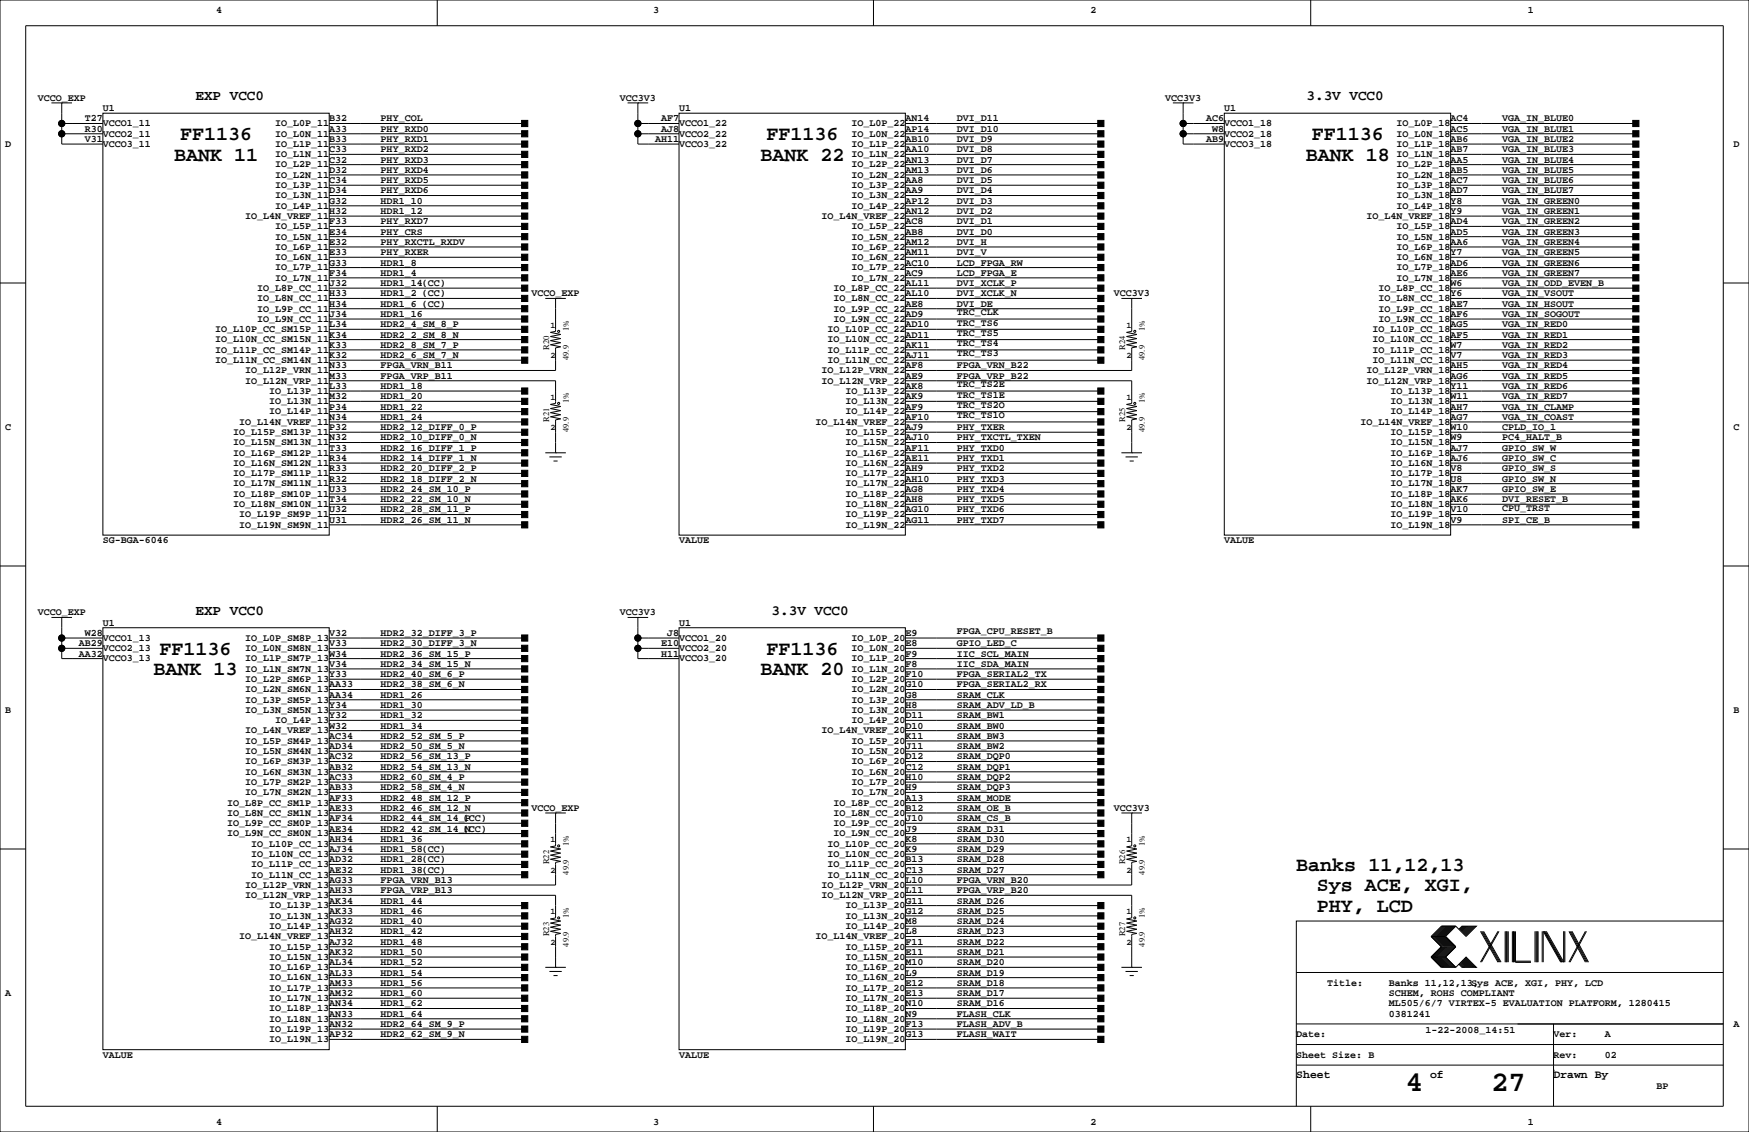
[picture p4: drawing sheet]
<svg xmlns="http://www.w3.org/2000/svg" width="432mm" height="279mm" viewBox="0 0 432 279" stroke-linecap="round" stroke-linejoin="round" font-family="sans-serif">
<defs><g id="words">
<g font-size="7.1">
<text x="347" y="269.3">4</text>
<text x="368.2" y="269.3">27</text>
</g>
<g font-size="4.9">
<text x="44.4" y="34.6">FF1136</text>
<text x="189.2" y="34.6">FF1136</text>
<text x="323.8" y="34.6">FF1136</text>
<text x="43" y="39.6">BANK 11</text>
<text x="187.7" y="39.6">BANK 22</text>
<text x="322.4" y="39.6">BANK 18</text>
<text x="39.4" y="161.6">FF1136</text>
<text x="189.2" y="161.6">FF1136</text>
<text x="37.9" y="166.6">BANK 13</text>
<text x="187.7" y="166.6">BANK 20</text>
<text x="320" y="214.9">Banks 11,12,13</text>
<text x="325.1" y="220">Sys ACE, XGI,</text>
<text x="325.1" y="225.1">PHY, LCD</text>
</g>
<g font-size="3.5">
<text x="48.3" y="24.7">EXP VCC0</text>
<text x="322.6" y="24.7">3.3V VCC0</text>
<text x="48.3" y="151.7">EXP VCC0</text>
<text x="190.5" y="151.7">3.3V VCC0</text>
</g>
<g font-size="2.8">
<text x="320" y="266.1">Sheet</text>
<text x="353.1" y="266.1">of</text>
<text x="383.5" y="266.1">Drawn By</text>
</g>
<g font-size="2.5">
<text x="53.3" y="3.3">4</text>
<text x="161.3" y="3.3">3</text>
<text x="269.2" y="3.3">2</text>
<text x="377.2" y="3.3">1</text>
<text x="9.3" y="24.9">VCCO_EXP</text>
<text x="21" y="30">T27</text>
<text x="25.4" y="27.4">U1</text>
<text x="81.3" y="30">B32</text>
<text x="94" y="30">PHY_COL</text>
<text x="153" y="24.9">VCC3V3</text>
<text x="163.2" y="30">AF7</text>
<text x="167.6" y="27.4">U1</text>
<text x="223.5" y="30">AN14</text>
<text x="236.2" y="30">DVI_D11</text>
<text x="287.7" y="24.9">VCC3V3</text>
<text x="297.8" y="30">AC6</text>
<text x="302.3" y="27.4">U1</text>
<text x="358.1" y="30">AC4</text>
<text x="370.8" y="30">VGA_IN_BLUE0</text>
<text x="21" y="32.5">R30</text>
<text x="21" y="35.1">V31</text>
<text x="25.4" y="33.7">VCCO2_11</text>
<text x="25.4" y="31.2">VCCO1_11</text>
<text x="67.9" y="33.7">IO_L0N_11</text>
<text x="67.9" y="31.2">IO_L0P_11</text>
<text x="81.3" y="32.5">A33</text>
<text x="81.3" y="35.1">B33</text>
<text x="94" y="32.5">PHY_RXD0</text>
<text x="94" y="35.1">PHY_RXD1</text>
<text x="161.7" y="35.1">AH11</text>
<text x="163.2" y="32.5">AJ8</text>
<text x="167.6" y="33.7">VCCO2_22</text>
<text x="167.6" y="31.2">VCCO1_22</text>
<text x="210.2" y="33.7">IO_L0N_22</text>
<text x="210.2" y="31.2">IO_L0P_22</text>
<text x="223.5" y="32.5">AP14</text>
<text x="223.5" y="35.1">AB10</text>
<text x="236.2" y="32.5">DVI_D10</text>
<text x="236.2" y="35.1">DVI_D9</text>
<text x="297.8" y="35.1">AB9</text>
<text x="299.3" y="32.5">W8</text>
<text x="302.3" y="33.7">VCCO2_18</text>
<text x="302.3" y="31.2">VCCO1_18</text>
<text x="344.8" y="33.7">IO_L0N_18</text>
<text x="344.8" y="31.2">IO_L0P_18</text>
<text x="358.1" y="32.5">AC5</text>
<text x="358.1" y="35.1">AB6</text>
<text x="370.8" y="32.5">VGA_IN_BLUE1</text>
<text x="370.8" y="35.1">VGA_IN_BLUE2</text>
<text x="1.3" y="36.3">D</text>
<text x="25.4" y="36.3">VCCO3_11</text>
<text x="67.9" y="41.3">IO_L2P_11</text>
<text x="67.9" y="38.8">IO_L1N_11</text>
<text x="67.9" y="36.3">IO_L1P_11</text>
<text x="81.3" y="37.6">C33</text>
<text x="81.3" y="40.1">C32</text>
<text x="94" y="40.1">PHY_RXD3</text>
<text x="94" y="37.6">PHY_RXD2</text>
<text x="167.6" y="36.3">VCCO3_22</text>
<text x="210.2" y="41.3">IO_L2P_22</text>
<text x="210.2" y="38.8">IO_L1N_22</text>
<text x="210.2" y="36.3">IO_L1P_22</text>
<text x="223.5" y="37.6">AA10</text>
<text x="223.5" y="40.1">AN13</text>
<text x="236.2" y="37.6">DVI_D8</text>
<text x="236.2" y="40.1">DVI_D7</text>
<text x="302.3" y="36.3">VCCO3_18</text>
<text x="344.8" y="41.3">IO_L2P_18</text>
<text x="344.8" y="38.8">IO_L1N_18</text>
<text x="344.8" y="36.3">IO_L1P_18</text>
<text x="358.1" y="37.6">AB7</text>
<text x="358.1" y="40.1">AA5</text>
<text x="370.8" y="37.6">VGA_IN_BLUE3</text>
<text x="370.8" y="40.1">VGA_IN_BLUE4</text>
<text x="428" y="36.3">D</text>
<text x="67.9" y="46.4">IO_L3P_11</text>
<text x="67.9" y="43.9">IO_L2N_11</text>
<text x="81.3" y="42.7">D32</text>
<text x="81.3" y="45.2">C34</text>
<text x="81.3" y="47.8">D34</text>
<text x="94" y="45.2">PHY_RXD5</text>
<text x="94" y="42.7">PHY_RXD4</text>
<text x="94" y="47.8">PHY_RXD6</text>
<text x="210.2" y="46.4">IO_L3P_22</text>
<text x="210.2" y="43.9">IO_L2N_22</text>
<text x="223.5" y="42.7">AM13</text>
<text x="223.5" y="45.2">AA8</text>
<text x="223.5" y="47.8">AA9</text>
<text x="236.2" y="42.7">DVI_D6</text>
<text x="236.2" y="45.2">DVI_D5</text>
<text x="236.2" y="47.8">DVI_D4</text>
<text x="344.8" y="46.4">IO_L3P_18</text>
<text x="344.8" y="43.9">IO_L2N_18</text>
<text x="358.1" y="42.7">AB5</text>
<text x="358.1" y="45.2">AC7</text>
<text x="358.1" y="47.8">AD7</text>
<text x="370.8" y="47.8">VGA_IN_BLUE7</text>
<text x="370.8" y="42.7">VGA_IN_BLUE5</text>
<text x="370.8" y="45.2">VGA_IN_BLUE6</text>
<text x="67.9" y="51.5">IO_L4P_11</text>
<text x="67.9" y="49">IO_L3N_11</text>
<text x="81.3" y="50.3">G32</text>
<text x="81.3" y="52.8">H32</text>
<text x="94" y="50.3">HDR1_10</text>
<text x="94" y="52.8">HDR1_12</text>
<text x="210.2" y="51.5">IO_L4P_22</text>
<text x="210.2" y="49">IO_L3N_22</text>
<text x="223.5" y="50.3">AP12</text>
<text x="223.5" y="52.8">AN12</text>
<text x="236.2" y="50.3">DVI_D3</text>
<text x="236.2" y="52.8">DVI_D2</text>
<text x="344.8" y="51.5">IO_L4P_18</text>
<text x="344.8" y="49">IO_L3N_18</text>
<text x="358.1" y="50.3">Y8</text>
<text x="358.1" y="52.8">Y9</text>
<text x="370.8" y="50.3">VGA_IN_GREEN0</text>
<text x="370.8" y="52.8">VGA_IN_GREEN1</text>
<text x="60.5" y="54">IO_L4N_VREF_11</text>
<text x="67.9" y="59.1">IO_L5N_11</text>
<text x="67.9" y="56.6">IO_L5P_11</text>
<text x="81.3" y="55.4">F33</text>
<text x="81.3" y="57.9">E34</text>
<text x="94" y="55.4">PHY_RXD7</text>
<text x="94" y="57.9">PHY_CRS</text>
<text x="202.8" y="54">IO_L4N_VREF_22</text>
<text x="210.2" y="59.1">IO_L5N_22</text>
<text x="210.2" y="56.6">IO_L5P_22</text>
<text x="223.5" y="55.4">AC8</text>
<text x="223.5" y="57.9">AB8</text>
<text x="236.2" y="55.4">DVI_D1</text>
<text x="236.2" y="57.9">DVI_D0</text>
<text x="337.4" y="54">IO_L4N_VREF_18</text>
<text x="344.8" y="59.1">IO_L5N_18</text>
<text x="344.8" y="56.6">IO_L5P_18</text>
<text x="358.1" y="55.4">AD4</text>
<text x="358.1" y="57.9">AD5</text>
<text x="370.8" y="55.4">VGA_IN_GREEN2</text>
<text x="370.8" y="57.9">VGA_IN_GREEN3</text>
<text x="67.9" y="64.2">IO_L6N_11</text>
<text x="67.9" y="61.7">IO_L6P_11</text>
<text x="81.3" y="60.5">E32</text>
<text x="81.3" y="63">E33</text>
<text x="81.3" y="65.5">G33</text>
<text x="94" y="60.5">PHY_RXCTL_RXDV</text>
<text x="94" y="63">PHY_RXER</text>
<text x="94" y="65.5">HDR1_8</text>
<text x="210.2" y="64.2">IO_L6N_22</text>
<text x="210.2" y="61.7">IO_L6P_22</text>
<text x="223.5" y="60.5">AM12</text>
<text x="223.5" y="63">AM11</text>
<text x="223.5" y="65.5">AC10</text>
<text x="236.2" y="63">DVI_V</text>
<text x="236.2" y="60.5">DVI_H</text>
<text x="236.2" y="65.5">LCD_FPGA_RW</text>
<text x="344.8" y="64.2">IO_L6N_18</text>
<text x="344.8" y="61.7">IO_L6P_18</text>
<text x="358.1" y="60.5">AA6</text>
<text x="358.1" y="63">Y7</text>
<text x="358.1" y="65.5">AD6</text>
<text x="370.8" y="60.5">VGA_IN_GREEN4</text>
<text x="370.8" y="63">VGA_IN_GREEN5</text>
<text x="370.8" y="65.5">VGA_IN_GREEN6</text>
<text x="63.5" y="71.8">IO_L8P_CC_11</text>
<text x="67.9" y="69.3">IO_L7N_11</text>
<text x="67.9" y="66.7">IO_L7P_11</text>
<text x="81.3" y="68.1">F34</text>
<text x="81.3" y="70.6">J32</text>
<text x="94" y="68.1">HDR1_4</text>
<text x="94" y="70.6">HDR1_14(CC)</text>
<text x="205.7" y="71.8">IO_L8P_CC_22</text>
<text x="210.2" y="69.3">IO_L7N_22</text>
<text x="210.2" y="66.7">IO_L7P_22</text>
<text x="223.5" y="68.1">AC9</text>
<text x="223.5" y="70.6">AL11</text>
<text x="236.2" y="70.6">DVI_XCLK_P</text>
<text x="236.2" y="68.1">LCD_FPGA_E</text>
<text x="340.4" y="71.8">IO_L8P_CC_18</text>
<text x="344.8" y="69.3">IO_L7N_18</text>
<text x="344.8" y="66.7">IO_L7P_18</text>
<text x="358.1" y="68.1">AE6</text>
<text x="358.1" y="70.6">W6</text>
<text x="370.8" y="68.1">VGA_IN_GREEN7</text>
<text x="370.8" y="70.6">VGA_IN_ODD_EVEN_B</text>
<text x="63.5" y="76.9">IO_L9P_CC_11</text>
<text x="63.5" y="74.4">IO_L8N_CC_11</text>
<text x="81.3" y="73.2">H33</text>
<text x="81.3" y="75.7">H34</text>
<text x="94" y="73.2">HDR1_2 (CC)</text>
<text x="94" y="75.7">HDR1_6 (CC)</text>
<text x="131.2" y="73.2">VCCO_EXP</text>
<text x="205.7" y="76.9">IO_L9P_CC_22</text>
<text x="205.7" y="74.4">IO_L8N_CC_22</text>
<text x="223.5" y="73.2">AL10</text>
<text x="223.5" y="75.7">AE8</text>
<text x="236.2" y="77.8">TRC_CLK</text>
<text x="236.2" y="73.2">DVI_XCLK_N</text>
<text x="236.2" y="75.7">DVI_DE</text>
<text x="275" y="73.2">VCC3V3</text>
<text x="340.4" y="76.9">IO_L9P_CC_18</text>
<text x="340.4" y="74.4">IO_L8N_CC_18</text>
<text x="358.1" y="73.2">Y6</text>
<text x="358.1" y="75.7">AE7</text>
<text x="370.8" y="75.7">VGA_IN_HSOUT</text>
<text x="370.8" y="73.2">VGA_IN_VSOUT</text>
<text x="53.1" y="82">IO_L10P_CC_SM15P_11</text>
<text x="63.5" y="79.4">IO_L9N_CC_11</text>
<text x="81.3" y="78.2">J34</text>
<text x="81.3" y="80.8">L34</text>
<text x="81.3" y="83.3">K34</text>
<text x="94" y="78.2">HDR1_16</text>
<text x="94" y="80.8">HDR2_4_SM_8_P</text>
<text x="94" y="83.3">HDR2_2_SM_8_N</text>
<text x="204.3" y="82">IO_L10P_CC_22</text>
<text x="205.7" y="79.4">IO_L9N_CC_22</text>
<text x="223.5" y="78.2">AD9</text>
<text x="223.5" y="80.8">AD10</text>
<text x="223.5" y="83.3">AD11</text>
<text x="236.2" y="82.9">TRC_TS5</text>
<text x="236.2" y="80.4">TRC_TS6</text>
<text x="338.9" y="82">IO_L10P_CC_18</text>
<text x="340.4" y="79.4">IO_L9N_CC_18</text>
<text x="358.1" y="78.2">AF6</text>
<text x="358.1" y="80.8">AG5</text>
<text x="358.1" y="83.3">AF5</text>
<text x="370.8" y="78.2">VGA_IN_SOGOUT</text>
<text x="370.8" y="80.8">VGA_IN_RED0</text>
<text x="370.8" y="83.3">VGA_IN_RED1</text>
<text x="53.1" y="89.6">IO_L11N_CC_SM14N_11</text>
<text x="53.1" y="87.1">IO_L11P_CC_SM14P_11</text>
<text x="53.1" y="84.5">IO_L10N_CC_SM15N_11</text>
<text x="81.3" y="85.9">K33</text>
<text x="81.3" y="88.4">K32</text>
<text x="94" y="85.9">HDR2_8_SM_7_P</text>
<text x="94" y="88.4">HDR2_6_SM_7_N</text>
<text x="204.3" y="89.6">IO_L11N_CC_22</text>
<text x="204.3" y="87.1">IO_L11P_CC_22</text>
<text x="204.3" y="84.5">IO_L10N_CC_22</text>
<text x="223.5" y="85.9">AK11</text>
<text x="223.5" y="88.4">AJ11</text>
<text x="236.2" y="85.4">TRC_TS4</text>
<text x="236.2" y="88">TRC_TS3</text>
<text x="338.9" y="89.6">IO_L11N_CC_18</text>
<text x="338.9" y="87.1">IO_L11P_CC_18</text>
<text x="338.9" y="84.5">IO_L10N_CC_18</text>
<text x="358.1" y="85.9">W7</text>
<text x="358.1" y="88.4">V7</text>
<text x="370.8" y="85.9">VGA_IN_RED2</text>
<text x="370.8" y="88.4">VGA_IN_RED3</text>
<text x="60.5" y="94.7">IO_L12N_VRP_11</text>
<text x="60.5" y="92.1">IO_L12P_VRN_11</text>
<text x="81.3" y="90.9">N33</text>
<text x="81.3" y="93.5">M33</text>
<text x="94" y="90.9">FPGA_VRN_B11</text>
<text x="94" y="93.5">FPGA_VRP_B11</text>
<text x="202.8" y="94.7">IO_L12N_VRP_22</text>
<text x="202.8" y="92.1">IO_L12P_VRN_22</text>
<text x="223.5" y="90.9">AF8</text>
<text x="223.5" y="93.5">AE9</text>
<text x="236.2" y="90.9">FPGA_VRN_B22</text>
<text x="236.2" y="93.5">FPGA_VRP_B22</text>
<text x="236.2" y="95.6">TRC_TS2E</text>
<text x="337.4" y="94.7">IO_L12N_VRP_18</text>
<text x="337.4" y="92.1">IO_L12P_VRN_18</text>
<text x="358.1" y="90.9">AH5</text>
<text x="358.1" y="93.5">AG6</text>
<text x="370.8" y="90.9">VGA_IN_RED4</text>
<text x="370.8" y="93.5">VGA_IN_RED5</text>
<text x="66.5" y="99.8">IO_L13N_11</text>
<text x="66.5" y="97.2">IO_L13P_11</text>
<text x="81.3" y="96">L33</text>
<text x="81.3" y="98.6">M32</text>
<text x="81.3" y="101.1">P34</text>
<text x="94" y="96">HDR1_18</text>
<text x="94" y="98.6">HDR1_20</text>
<text x="94" y="101.1">HDR1_22</text>
<text x="208.7" y="99.8">IO_L13N_22</text>
<text x="208.7" y="97.2">IO_L13P_22</text>
<text x="223.5" y="96">AK8</text>
<text x="223.5" y="98.6">AK9</text>
<text x="223.5" y="101.1">AF9</text>
<text x="236.2" y="98.1">TRC_TS1E</text>
<text x="236.2" y="100.7">TRC_TS2O</text>
<text x="343.3" y="99.8">IO_L13N_18</text>
<text x="343.3" y="97.2">IO_L13P_18</text>
<text x="358.1" y="96">Y11</text>
<text x="358.1" y="98.6">W11</text>
<text x="358.1" y="101.1">AH7</text>
<text x="370.8" y="101.1">VGA_IN_CLAMP</text>
<text x="370.8" y="96">VGA_IN_RED6</text>
<text x="370.8" y="98.6">VGA_IN_RED7</text>
<text x="1.3" y="106.2">C</text>
<text x="57.6" y="107.4">IO_L15P_SM13P_11</text>
<text x="59.1" y="104.8">IO_L14N_VREF_11</text>
<text x="66.5" y="102.3">IO_L14P_11</text>
<text x="81.3" y="103.6">N34</text>
<text x="81.3" y="106.2">P32</text>
<text x="94" y="106.2">HDR2_12_DIFF_0_P</text>
<text x="94" y="103.6">HDR1_24</text>
<text x="201.3" y="104.8">IO_L14N_VREF_22</text>
<text x="208.7" y="107.4">IO_L15P_22</text>
<text x="208.7" y="102.3">IO_L14P_22</text>
<text x="223.5" y="103.6">AF10</text>
<text x="223.5" y="106.2">AJ9</text>
<text x="236.2" y="106.2">PHY_TXER</text>
<text x="236.2" y="103.2">TRC_TS1O</text>
<text x="335.9" y="104.8">IO_L14N_VREF_18</text>
<text x="343.3" y="107.4">IO_L15P_18</text>
<text x="343.3" y="102.3">IO_L14P_18</text>
<text x="358.1" y="103.6">AG7</text>
<text x="358.1" y="106.2">W10</text>
<text x="370.8" y="106.2">CPLD_IO_1</text>
<text x="370.8" y="103.6">VGA_IN_COAST</text>
<text x="428" y="106.2">C</text>
<text x="57.6" y="112.5">IO_L16P_SM12P_11</text>
<text x="57.6" y="109.9">IO_L15N_SM13N_11</text>
<text x="81.3" y="108.7">N32</text>
<text x="81.3" y="111.3">T33</text>
<text x="81.3" y="113.8">R34</text>
<text x="94" y="113.8">HDR2_14_DIFF_1_N</text>
<text x="94" y="111.3">HDR2_16_DIFF_1_P</text>
<text x="94" y="108.7">HDR2_10_DIFF_0_N</text>
<text x="208.7" y="112.5">IO_L16P_22</text>
<text x="208.7" y="109.9">IO_L15N_22</text>
<text x="223.5" y="108.7">AJ10</text>
<text x="223.5" y="111.3">AF11</text>
<text x="223.5" y="113.8">AE11</text>
<text x="236.2" y="108.7">PHY_TXCTL_TXEN</text>
<text x="236.2" y="111.3">PHY_TXD0</text>
<text x="236.2" y="113.8">PHY_TXD1</text>
<text x="343.3" y="112.5">IO_L16P_18</text>
<text x="343.3" y="109.9">IO_L15N_18</text>
<text x="358.1" y="108.7">W9</text>
<text x="358.1" y="111.3">AJ7</text>
<text x="358.1" y="113.8">AJ6</text>
<text x="370.8" y="113.8">GPIO_SW_C</text>
<text x="370.8" y="111.3">GPIO_SW_W</text>
<text x="370.8" y="108.7">PC4_HALT_B</text>
<text x="57.6" y="117.5">IO_L17P_SM11P_11</text>
<text x="57.6" y="115">IO_L16N_SM12N_11</text>
<text x="81.3" y="116.3">R33</text>
<text x="81.3" y="118.9">R32</text>
<text x="94" y="118.9">HDR2_18_DIFF_2_N</text>
<text x="94" y="116.3">HDR2_20_DIFF_2_P</text>
<text x="208.7" y="117.5">IO_L17P_22</text>
<text x="208.7" y="115">IO_L16N_22</text>
<text x="223.5" y="116.3">AH9</text>
<text x="223.5" y="118.9">AH10</text>
<text x="236.2" y="116.3">PHY_TXD2</text>
<text x="236.2" y="118.9">PHY_TXD3</text>
<text x="343.3" y="117.5">IO_L17P_18</text>
<text x="343.3" y="115">IO_L16N_18</text>
<text x="358.1" y="116.3">V8</text>
<text x="358.1" y="118.9">U8</text>
<text x="370.8" y="118.9">GPIO_SW_N</text>
<text x="370.8" y="116.3">GPIO_SW_S</text>
<text x="57.6" y="125.2">IO_L18N_SM10N_11</text>
<text x="57.6" y="122.6">IO_L18P_SM10P_11</text>
<text x="57.6" y="120.1">IO_L17N_SM11N_11</text>
<text x="81.3" y="121.4">U33</text>
<text x="81.3" y="124">T34</text>
<text x="94" y="124">HDR2_22_SM_10_N</text>
<text x="94" y="121.4">HDR2_24_SM_10_P</text>
<text x="208.7" y="125.2">IO_L18N_22</text>
<text x="208.7" y="122.6">IO_L18P_22</text>
<text x="208.7" y="120.1">IO_L17N_22</text>
<text x="223.5" y="121.4">AG8</text>
<text x="223.5" y="124">AH8</text>
<text x="236.2" y="121.4">PHY_TXD4</text>
<text x="236.2" y="124">PHY_TXD5</text>
<text x="343.3" y="125.2">IO_L18N_18</text>
<text x="343.3" y="122.6">IO_L18P_18</text>
<text x="343.3" y="120.1">IO_L17N_18</text>
<text x="358.1" y="121.4">AK7</text>
<text x="358.1" y="124">AK6</text>
<text x="370.8" y="124">DVI_RESET_B</text>
<text x="370.8" y="121.4">GPIO_SW_E</text>
<text x="59.1" y="130.2">IO_L19N_SM9N_11</text>
<text x="59.1" y="127.7">IO_L19P_SM9P_11</text>
<text x="81.3" y="126.5">U32</text>
<text x="81.3" y="129">U31</text>
<text x="94" y="126.5">HDR2_28_SM_11_P</text>
<text x="94" y="129">HDR2_26_SM_11_N</text>
<text x="208.7" y="130.2">IO_L19N_22</text>
<text x="208.7" y="127.7">IO_L19P_22</text>
<text x="223.5" y="126.5">AG10</text>
<text x="223.5" y="129">AG11</text>
<text x="236.2" y="129">PHY_TXD7</text>
<text x="236.2" y="126.5">PHY_TXD6</text>
<text x="343.3" y="130.2">IO_L19N_18</text>
<text x="343.3" y="127.7">IO_L19P_18</text>
<text x="358.1" y="126.5">V10</text>
<text x="358.1" y="129">V9</text>
<text x="370.8" y="126.1">CPU_TRST</text>
<text x="370.8" y="129">SPI_CE_B</text>
<text x="25.4" y="134.1">SG-BGA-6046</text>
<text x="167.6" y="134.1">VALUE</text>
<text x="302.3" y="134.1">VALUE</text>
<text x="9.3" y="151.9">VCCO_EXP</text>
<text x="25.4" y="154.4">U1</text>
<text x="153" y="151.9">VCC3V3</text>
<text x="167.6" y="154.4">U1</text>
<text x="19.5" y="159.5">AB29</text>
<text x="21" y="157">W28</text>
<text x="25.4" y="160.7">VCCO2_13</text>
<text x="25.4" y="158.2">VCCO1_13</text>
<text x="60.5" y="160.7">IO_L0N_SM8N_13</text>
<text x="60.5" y="158.2">IO_L0P_SM8P_13</text>
<text x="81.3" y="159.5">V33</text>
<text x="81.3" y="157">V32</text>
<text x="94" y="157">HDR2_32_DIFF_3_P</text>
<text x="94" y="159.5">HDR2_30_DIFF_3_N</text>
<text x="163.2" y="159.5">E10</text>
<text x="164.7" y="157">J8</text>
<text x="167.6" y="160.7">VCCO2_20</text>
<text x="167.6" y="158.2">VCCO1_20</text>
<text x="210.2" y="160.7">IO_L0N_20</text>
<text x="210.2" y="158.2">IO_L0P_20</text>
<text x="223.5" y="157">E9</text>
<text x="223.5" y="159.5">E8</text>
<text x="236.2" y="156.6">FPGA_CPU_RESET_B</text>
<text x="236.2" y="159.5">GPIO_LED_C</text>
<text x="19.5" y="162.1">AA32</text>
<text x="25.4" y="163.3">VCCO3_13</text>
<text x="60.5" y="165.8">IO_L1N_SM7N_13</text>
<text x="60.5" y="163.3">IO_L1P_SM7P_13</text>
<text x="81.3" y="167.1">Y33</text>
<text x="81.3" y="164.6">V34</text>
<text x="81.3" y="162.1">W34</text>
<text x="94" y="167.1">HDR2_40_SM_6_P</text>
<text x="94" y="162.1">HDR2_36_SM_15_P</text>
<text x="94" y="164.6">HDR2_34_SM_15_N</text>
<text x="163.2" y="162.1">H11</text>
<text x="167.6" y="163.3">VCCO3_20</text>
<text x="210.2" y="165.8">IO_L1N_20</text>
<text x="210.2" y="163.3">IO_L1P_20</text>
<text x="223.5" y="162.1">F9</text>
<text x="223.5" y="164.6">F8</text>
<text x="223.5" y="167.1">F10</text>
<text x="236.2" y="167.1">FPGA_SERIAL2_TX</text>
<text x="236.2" y="162.1">IIC_SCL_MAIN</text>
<text x="236.2" y="164.6">IIC_SDA_MAIN</text>
<text x="60.5" y="173.4">IO_L3P_SM5P_13</text>
<text x="60.5" y="170.9">IO_L2N_SM6N_13</text>
<text x="60.5" y="168.3">IO_L2P_SM6P_13</text>
<text x="81.3" y="172.2">AA34</text>
<text x="81.3" y="169.7">AA33</text>
<text x="94" y="169.7">HDR2_38_SM_6_N</text>
<text x="94" y="172.2">HDR1_26</text>
<text x="210.2" y="173.4">IO_L3P_20</text>
<text x="210.2" y="170.9">IO_L2N_20</text>
<text x="210.2" y="168.3">IO_L2P_20</text>
<text x="223.5" y="169.7">G10</text>
<text x="223.5" y="172.2">G8</text>
<text x="236.2" y="169.7">FPGA_SERIAL2_RX</text>
<text x="236.2" y="172.2">SRAM_CLK</text>
<text x="1.3" y="176">B</text>
<text x="60.5" y="176">IO_L3N_SM5N_13</text>
<text x="67.9" y="178.5">IO_L4P_13</text>
<text x="81.3" y="179.8">W32</text>
<text x="81.3" y="177.3">Y32</text>
<text x="81.3" y="174.8">Y34</text>
<text x="94" y="174.8">HDR1_30</text>
<text x="94" y="177.3">HDR1_32</text>
<text x="94" y="179.8">HDR1_34</text>
<text x="210.2" y="178.5">IO_L4P_20</text>
<text x="210.2" y="176">IO_L3N_20</text>
<text x="223.5" y="174.8">H8</text>
<text x="223.5" y="177.3">D11</text>
<text x="223.5" y="179.8">D10</text>
<text x="236.2" y="174.8">SRAM_ADV_LD_B</text>
<text x="236.2" y="179.8">SRAM_BW0</text>
<text x="236.2" y="177.3">SRAM_BW1</text>
<text x="428" y="176">B</text>
<text x="60.5" y="183.6">IO_L5P_SM4P_13</text>
<text x="60.5" y="181">IO_L4N_VREF_13</text>
<text x="81.3" y="184.9">AD34</text>
<text x="81.3" y="182.4">AC34</text>
<text x="94" y="184.9">HDR2_50_SM_5_N</text>
<text x="94" y="182.4">HDR2_52_SM_5_P</text>
<text x="202.8" y="181">IO_L4N_VREF_20</text>
<text x="210.2" y="183.6">IO_L5P_20</text>
<text x="223.5" y="182.4">K11</text>
<text x="223.5" y="184.9">J11</text>
<text x="236.2" y="182.4">SRAM_BW3</text>
<text x="236.2" y="184.9">SRAM_BW2</text>
<text x="60.5" y="191.2">IO_L6N_SM3N_13</text>
<text x="60.5" y="188.7">IO_L6P_SM3P_13</text>
<text x="60.5" y="186.1">IO_L5N_SM4N_13</text>
<text x="81.3" y="190">AB32</text>
<text x="81.3" y="187.5">AC32</text>
<text x="94" y="190">HDR2_54_SM_13_N</text>
<text x="94" y="187.5">HDR2_56_SM_13_P</text>
<text x="210.2" y="191.2">IO_L6N_20</text>
<text x="210.2" y="188.7">IO_L6P_20</text>
<text x="210.2" y="186.1">IO_L5N_20</text>
<text x="223.5" y="187.5">D12</text>
<text x="223.5" y="190">C12</text>
<text x="236.2" y="190">SRAM_DQP1</text>
<text x="236.2" y="187.5">SRAM_DQP0</text>
<text x="60.5" y="196.3">IO_L7N_SM2N_13</text>
<text x="60.5" y="193.7">IO_L7P_SM2P_13</text>
<text x="81.3" y="197.6">AF33</text>
<text x="81.3" y="195.1">AB33</text>
<text x="81.3" y="192.5">AC33</text>
<text x="94" y="197.6">HDR2_48_SM_12_P</text>
<text x="94" y="192.5">HDR2_60_SM_4_P</text>
<text x="94" y="195.1">HDR2_58_SM_4_N</text>
<text x="210.2" y="196.3">IO_L7N_20</text>
<text x="210.2" y="193.7">IO_L7P_20</text>
<text x="223.5" y="192.5">H10</text>
<text x="223.5" y="195.1">H9</text>
<text x="223.5" y="197.6">A13</text>
<text x="236.2" y="195.1">SRAM_DQP3</text>
<text x="236.2" y="192.5">SRAM_DQP2</text>
<text x="236.2" y="197.6">SRAM_MODE</text>
<text x="56.1" y="203.9">IO_L9P_CC_SM0P_13</text>
<text x="56.1" y="201.4">IO_L8N_CC_SM1N_13</text>
<text x="56.1" y="198.8">IO_L8P_CC_SM1P_13</text>
<text x="81.3" y="202.7">AF34</text>
<text x="81.3" y="200.2">AE33</text>
<text x="94" y="200.2">HDR2_46_SM_12_N</text>
<text x="94" y="202.7">HDR2_44_SM_14_P</text>
<text x="114.3" y="202.7">(CC)</text>
<text x="131.2" y="200.2">VCCO_EXP</text>
<text x="205.7" y="203.9">IO_L9P_CC_20</text>
<text x="205.7" y="201.4">IO_L8N_CC_20</text>
<text x="205.7" y="198.8">IO_L8P_CC_20</text>
<text x="223.5" y="200.2">B12</text>
<text x="223.5" y="202.7">J10</text>
<text x="236.2" y="202.7">SRAM_CS_B</text>
<text x="236.2" y="200.2">SRAM_OE_B</text>
<text x="275" y="200.2">VCC3V3</text>
<text x="56.1" y="206.4">IO_L9N_CC_SM0N_13</text>
<text x="62" y="209">IO_L10P_CC_13</text>
<text x="81.3" y="207.8">AH34</text>
<text x="81.3" y="205.2">AE34</text>
<text x="94" y="205.2">HDR2_42_SM_14_N</text>
<text x="94" y="207.8">HDR1_36</text>
<text x="114.3" y="205.2">(CC)</text>
<text x="204.3" y="209">IO_L10P_CC_20</text>
<text x="205.7" y="206.4">IO_L9N_CC_20</text>
<text x="223.5" y="205.2">J9</text>
<text x="223.5" y="207.8">K8</text>
<text x="236.2" y="207.8">SRAM_D30</text>
<text x="236.2" y="205.2">SRAM_D31</text>
<text x="62" y="214.1">IO_L11P_CC_13</text>
<text x="62" y="211.5">IO_L10N_CC_13</text>
<text x="81.3" y="215.4">AE32</text>
<text x="81.3" y="212.9">AD32</text>
<text x="81.3" y="210.3">AJ34</text>
<text x="94" y="210.3">HDR1_58(CC)</text>
<text x="94" y="215.4">HDR1_38(CC)</text>
<text x="94" y="212.9">HDR1_28(CC)</text>
<text x="204.3" y="214.1">IO_L11P_CC_20</text>
<text x="204.3" y="211.5">IO_L10N_CC_20</text>
<text x="223.5" y="210.3">K9</text>
<text x="223.5" y="212.9">B13</text>
<text x="223.5" y="215.4">C13</text>
<text x="236.2" y="215.4">SRAM_D27</text>
<text x="236.2" y="212.9">SRAM_D28</text>
<text x="236.2" y="210.3">SRAM_D29</text>
<text x="60.5" y="221.7">IO_L12N_VRP_13</text>
<text x="60.5" y="219.1">IO_L12P_VRN_13</text>
<text x="62" y="216.6">IO_L11N_CC_13</text>
<text x="81.3" y="220.5">AH33</text>
<text x="81.3" y="217.9">AG33</text>
<text x="94" y="220.5">FPGA_VRP_B13</text>
<text x="94" y="217.9">FPGA_VRN_B13</text>
<text x="202.8" y="221.7">IO_L12N_VRP_20</text>
<text x="202.8" y="219.1">IO_L12P_VRN_20</text>
<text x="204.3" y="216.6">IO_L11N_CC_20</text>
<text x="223.5" y="217.9">L10</text>
<text x="223.5" y="220.5">L11</text>
<text x="236.2" y="220.5">FPGA_VRP_B20</text>
<text x="236.2" y="217.9">FPGA_VRN_B20</text>
<text x="66.5" y="226.8">IO_L13N_13</text>
<text x="66.5" y="224.2">IO_L13P_13</text>
<text x="81.3" y="225.6">AK33</text>
<text x="81.3" y="223">AK34</text>
<text x="94" y="223">HDR1_44</text>
<text x="94" y="225.6">HDR1_46</text>
<text x="208.7" y="226.8">IO_L13N_20</text>
<text x="208.7" y="224.2">IO_L13P_20</text>
<text x="223.5" y="223">G11</text>
<text x="223.5" y="225.6">G12</text>
<text x="236.2" y="225.6">SRAM_D25</text>
<text x="236.2" y="223">SRAM_D26</text>
<text x="59.1" y="231.8">IO_L14N_VREF_13</text>
<text x="66.5" y="229.3">IO_L14P_13</text>
<text x="81.3" y="233.2">AJ32</text>
<text x="81.3" y="230.6">AH32</text>
<text x="81.3" y="228.1">AG32</text>
<text x="94" y="230.6">HDR1_42</text>
<text x="94" y="233.2">HDR1_48</text>
<text x="94" y="228.1">HDR1_40</text>
<text x="201.3" y="231.8">IO_L14N_VREF_20</text>
<text x="208.7" y="229.3">IO_L14P_20</text>
<text x="223.5" y="228.1">M8</text>
<text x="223.5" y="230.6">L8</text>
<text x="223.5" y="233.2">F11</text>
<text x="236.2" y="230.6">SRAM_D23</text>
<text x="236.2" y="233.2">SRAM_D22</text>
<text x="236.2" y="228.1">SRAM_D24</text>
<text x="66.5" y="239.5">IO_L16P_13</text>
<text x="66.5" y="236.9">IO_L15N_13</text>
<text x="66.5" y="234.4">IO_L15P_13</text>
<text x="81.3" y="238.3">AL34</text>
<text x="81.3" y="235.7">AK32</text>
<text x="94" y="235.7">HDR1_50</text>
<text x="94" y="238.3">HDR1_52</text>
<text x="208.7" y="239.5">IO_L16P_20</text>
<text x="208.7" y="236.9">IO_L15N_20</text>
<text x="208.7" y="234.4">IO_L15P_20</text>
<text x="223.5" y="235.7">E11</text>
<text x="223.5" y="238.3">M10</text>
<text x="236.2" y="235.7">SRAM_D21</text>
<text x="236.2" y="238.3">SRAM_D20</text>
<text x="1.3" y="245.9">A</text>
<text x="66.5" y="244.5">IO_L17P_13</text>
<text x="66.5" y="242">IO_L16N_13</text>
<text x="81.3" y="245.9">AM32</text>
<text x="81.3" y="243.3">AM33</text>
<text x="81.3" y="240.8">AL33</text>
<text x="94" y="245.9">HDR1_60</text>
<text x="94" y="243.3">HDR1_56</text>
<text x="94" y="240.8">HDR1_54</text>
<text x="208.7" y="244.5">IO_L17P_20</text>
<text x="208.7" y="242">IO_L16N_20</text>
<text x="223.5" y="240.8">L9</text>
<text x="223.5" y="243.3">E12</text>
<text x="223.5" y="245.9">E13</text>
<text x="236.2" y="240.8">SRAM_D19</text>
<text x="236.2" y="243.3">SRAM_D18</text>
<text x="236.2" y="245.9">SRAM_D17</text>
<text x="327.7" y="243.3">Title:</text>
<text x="342.9" y="245.9">SCHEM, ROHS COMPLIANT</text>
<text x="342.9" y="243.3">Banks 11,12,13,</text>
<text x="363.2" y="243.3">Sys ACE, XGI, PHY, LCD</text>
<text x="66.5" y="249.6">IO_L18P_13</text>
<text x="66.5" y="247.1">IO_L17N_13</text>
<text x="81.3" y="251">AN33</text>
<text x="81.3" y="248.4">AN34</text>
<text x="94" y="248.4">HDR1_62</text>
<text x="94" y="251">HDR1_64</text>
<text x="208.7" y="249.6">IO_L18P_20</text>
<text x="208.7" y="247.1">IO_L17N_20</text>
<text x="223.5" y="248.4">N10</text>
<text x="223.5" y="251">N9</text>
<text x="236.2" y="248.4">SRAM_D16</text>
<text x="236.2" y="251">FLASH_CLK</text>
<text x="342.9" y="251">0381241</text>
<text x="342.9" y="248.4">ML505/6/7 VIRTEX-5 EVALUATION PLATFORM, 1280415</text>
<text x="66.5" y="257.2">IO_L19N_13</text>
<text x="66.5" y="254.7">IO_L19P_13</text>
<text x="66.5" y="252.2">IO_L18N_13</text>
<text x="81.3" y="256">AP32</text>
<text x="81.3" y="253.5">AN32</text>
<text x="94" y="253.5">HDR2_64_SM_9_P</text>
<text x="94" y="256">HDR2_62_SM_9_N</text>
<text x="208.7" y="254.7">IO_L19P_20</text>
<text x="208.7" y="252.2">IO_L18N_20</text>
<text x="208.7" y="257.2">IO_L19N_20</text>
<text x="223.5" y="256">G13</text>
<text x="223.5" y="253.5">F13</text>
<text x="236.2" y="253.5">FLASH_ADV_B</text>
<text x="236.2" y="256">FLASH_WAIT</text>
<text x="320" y="256">Date:</text>
<text x="351.9" y="255">1-22-2008_14:51</text>
<text x="383.5" y="256">Ver:</text>
<text x="396.2" y="256">A</text>
<text x="428" y="253.5">A</text>
<text x="25.4" y="261.1">VALUE</text>
<text x="167.6" y="261.1">VALUE</text>
<text x="320" y="261.1">Sheet Size: B</text>
<text x="383.5" y="261.1">Rev:</text>
<text x="396.2" y="261.1">02</text>
<text x="408.9" y="268.7">BP</text>
<text x="53.3" y="277.6">4</text>
<text x="161.3" y="277.6">3</text>
<text x="269.2" y="277.6">2</text>
<text x="377.2" y="277.6">1</text>
</g>
<g font-size="2.1">
<text x="135.9" y="80.8">1</text>
<text x="140.4" y="81.8" transform="rotate(-90 140.4 81.8)">1%</text>
<text x="278.1" y="80.8">1</text>
<text x="282.6" y="81.8" transform="rotate(-90 282.6 81.8)">1%</text>
<text x="135.6" y="86.4" transform="rotate(-90 135.6 86.4)">R20</text>
<text x="135.9" y="88.5">2</text>
<text x="140.4" y="88.9" transform="rotate(-90 140.4 88.9)">49.9</text>
<text x="277.8" y="86.4" transform="rotate(-90 277.8 86.4)">R24</text>
<text x="278.1" y="88.5">2</text>
<text x="282.6" y="88.9" transform="rotate(-90 282.6 88.9)">49.9</text>
<text x="135.9" y="98.6">1</text>
<text x="140.4" y="99.6" transform="rotate(-90 140.4 99.6)">1%</text>
<text x="278.1" y="98.6">1</text>
<text x="282.6" y="99.6" transform="rotate(-90 282.6 99.6)">1%</text>
<text x="135.6" y="104.1" transform="rotate(-90 135.6 104.1)">R21</text>
<text x="135.9" y="106.2">2</text>
<text x="140.4" y="106.7" transform="rotate(-90 140.4 106.7)">49.9</text>
<text x="277.8" y="104.1" transform="rotate(-90 277.8 104.1)">R25</text>
<text x="278.1" y="106.2">2</text>
<text x="282.6" y="106.7" transform="rotate(-90 282.6 106.7)">49.9</text>
<text x="135.9" y="207.8">1</text>
<text x="140.4" y="208.8" transform="rotate(-90 140.4 208.8)">1%</text>
<text x="278.1" y="207.8">1</text>
<text x="282.6" y="208.8" transform="rotate(-90 282.6 208.8)">1%</text>
<text x="135.6" y="213.4" transform="rotate(-90 135.6 213.4)">R22</text>
<text x="135.9" y="215.5">2</text>
<text x="140.4" y="215.9" transform="rotate(-90 140.4 215.9)">49.9</text>
<text x="277.8" y="213.4" transform="rotate(-90 277.8 213.4)">R26</text>
<text x="278.1" y="215.5">2</text>
<text x="282.6" y="215.9" transform="rotate(-90 282.6 215.9)">49.9</text>
<text x="135.9" y="225.6">1</text>
<text x="140.4" y="226.6" transform="rotate(-90 140.4 226.6)">1%</text>
<text x="278.1" y="225.6">1</text>
<text x="282.6" y="226.6" transform="rotate(-90 282.6 226.6)">1%</text>
<text x="135.6" y="231.1" transform="rotate(-90 135.6 231.1)">R23</text>
<text x="135.9" y="233.2">2</text>
<text x="140.4" y="233.7" transform="rotate(-90 140.4 233.7)">49.9</text>
<text x="277.8" y="231.1" transform="rotate(-90 277.8 231.1)">R27</text>
<text x="278.1" y="233.2">2</text>
<text x="282.6" y="233.7" transform="rotate(-90 282.6 233.7)">49.9</text>
</g>
</g></defs>
<g fill="none" stroke="#000" stroke-width=".25">
<path d="M0 0h431.8v279.4h-431.8zM6.3 6.4h419.1v266.6h-419.1zM107.9 0v6.4M215.6 0v6.4M323.6 0v6.4M12.7 25.4h5.1M15.2 25.4h.1M15.2 25.4v10.2h10.2M15.2 33h10.2M15.2 30.5h10.2M25.4 27.9h55.9v104.2h-55.9zM81.3 35.6h48.2"/>
<path d="M81.3 38.1h48.2M81.3 33h48.2M81.3 30.5h48.2M154.9 25.4h5.1M157.5 25.4h.1M157.5 25.4v10.2h10.1M157.5 33h10.1M157.5 30.5h10.1M167.6 27.9h55.9v104.2h-55.9zM223.5 35.6h48.3M223.5 38.1h48.3M223.5 33h48.3"/>
<path d="M223.5 30.5h48.3M289.6 25.4h5M292.1 25.4h.1M292.1 25.4v10.2h10.2M292.1 33h10.2M292.1 30.5h10.2M302.3 27.9h55.8v104.2h-55.8zM358.1 35.6h45.8M358.1 38.1h45.8M358.1 33h45.8M358.1 30.5h45.8M81.3 53.3h48.2"/>
<path d="M81.3 50.8h48.2M81.3 58.4h48.2M81.3 55.9h48.2M81.3 48.3h48.2M81.3 40.6h48.2M81.3 43.2h48.2M81.3 45.7h48.2M223.5 53.3h48.3M223.5 50.8h48.3M223.5 58.4h48.3M223.5 55.9h48.3M223.5 48.3h48.3"/>
<path d="M223.5 40.6h48.3M223.5 43.2h48.3M223.5 45.7h48.3M358.1 53.3h45.8M358.1 50.8h45.8M358.1 58.4h45.8M358.1 55.9h45.8M358.1 48.3h45.8M358.1 40.6h45.8M358.1 43.2h45.8M358.1 45.7h45.8M0 69.8h6.3"/>
<path d="M81.3 78.7h48.2M81.3 71.1h48.2M81.3 76.2h48.2M81.3 73.7h48.2M81.3 66h48.2M81.3 68.6h48.2M81.3 63.5h48.2M81.3 61h48.2M134.6 73.7h5.1M137.2 73.7h.1M137.2 73.7v8.1l-1.3 .2 2.5 .5-2.5 .6 2.5 .5-2.5 .5 2.5 .5-2.5 .5 2.5 .5-1.2 .3v5.5h-55.9M223.5 78.7h48.3"/>
<path d="M223.5 71.1h48.3M223.5 76.2h48.3M223.5 73.7h48.3M223.5 66h48.3M223.5 68.6h48.3M223.5 63.5h48.3M223.5 61h48.3M276.9 73.7h5M279.4 73.7h.1M279.4 73.7v8.1l-1.3 .2 2.6 .5-2.6 .6 2.6 .5-2.6 .5 2.6 .5-2.6 .5 2.6 .5-1.3 .3v5.5h-55.9M358.1 78.7h45.8M358.1 71.1h45.8"/>
<path d="M358.1 76.2h45.8M358.1 73.7h45.8M358.1 66h45.8M358.1 68.6h45.8M358.1 63.5h45.8M358.1 61h45.8M425.4 69.8h6.4M81.3 99.1h48.2M81.3 96.5h48.2M81.3 88.9h48.2M81.3 86.4h48.2M81.3 83.8h48.2"/>
<path d="M81.3 81.3h48.2M81.3 94h55.9v5.6l-1.3 .2 2.5 .5-2.5 .5 2.5 .5-2.5 .6 2.5 .5-2.5 .5 2.5 .5-1.2 .2v8.2M223.5 99.1h48.3M223.5 96.5h48.3M223.5 88.9h48.3M223.5 86.4h48.3M223.5 83.8h48.3M223.5 81.3h48.3M223.5 94h55.9v5.6l-1.3 .2 2.6 .5-2.6 .5 2.6 .5-2.6 .6 2.6 .5-2.6 .5 2.6 .5-1.3 .2v8.2M358.1 99.1h45.8M358.1 96.5h45.8M358.1 88.9h45.8"/>
<path d="M358.1 86.4h45.8M358.1 83.8h45.8M358.1 81.3h45.8M358.1 94h45.8M358.1 91.4h45.8M81.3 104.1h48.2M81.3 101.6h48.2M81.3 106.7h48.2M81.3 109.2h48.2M81.3 111.8h48.2M81.3 116.8h48.2M81.3 119.4h48.2"/>
<path d="M81.3 114.3h48.2M134.6 111.8h5.1M135.6 112.8h3.1M136.7 113.8h1M137.2 111.8h.1M223.5 104.1h48.3M223.5 101.6h48.3M223.5 106.7h48.3M223.5 109.2h48.3M223.5 111.8h48.3M223.5 116.8h48.3M223.5 119.4h48.3"/>
<path d="M223.5 114.3h48.3M276.9 111.8h5M277.9 112.8h3M278.9 113.8h1M279.4 111.8h.1M358.1 104.1h45.8M358.1 101.6h45.8M358.1 106.7h45.8M358.1 109.2h45.8M358.1 111.8h45.8M358.1 116.8h45.8M358.1 119.4h45.8"/>
<path d="M358.1 114.3h45.8M0 139.7h6.3M81.3 129.5h48.2M81.3 127h48.2M81.3 121.9h48.2M81.3 124.5h48.2M223.5 129.5h48.3M223.5 127h48.3M223.5 121.9h48.3M223.5 124.5h48.3M358.1 129.5h45.8M358.1 127h45.8"/>
<path d="M358.1 121.9h45.8M358.1 124.5h45.8M425.4 139.7h6.4M12.7 152.4h5.1M15.2 152.4h.1M15.2 152.4v10.2h10.2M15.2 157.5h10.2M25.4 154.9h55.9v104.2h-55.9zM81.3 157.5h48.2M154.9 152.4h5.1M157.5 152.4h.1M157.5 152.4v10.2h10.1"/>
<path d="M157.5 157.5h10.1M167.6 154.9h55.9v104.2h-55.9zM223.5 157.5h48.3M15.2 160h10.2M81.3 177.8h48.2M81.3 175.3h48.2M81.3 172.7h48.2M81.3 165.1h48.2M81.3 162.6h48.2M81.3 160h48.2M81.3 170.2h48.2M81.3 167.6h48.2"/>
<path d="M157.5 160h10.1M223.5 177.8h48.3M223.5 175.3h48.3M223.5 172.7h48.3M223.5 165.1h48.3M223.5 162.6h48.3M223.5 160h48.3M223.5 170.2h48.3M223.5 167.6h48.3M81.3 195.6h48.2M81.3 193h48.2M81.3 180.3h48.2"/>
<path d="M81.3 188h48.2M81.3 190.5h48.2M81.3 198.1h48.2M81.3 185.4h48.2M81.3 182.9h48.2M223.5 195.6h48.3M223.5 193h48.3M223.5 180.3h48.3M223.5 188h48.3M223.5 190.5h48.3M223.5 198.1h48.3M223.5 185.4h48.3"/>
<path d="M223.5 182.9h48.3M0 209.5h6.3M81.3 208.3h48.2M81.3 213.4h48.2M81.3 215.9h48.2M81.3 210.8h48.2M81.3 205.7h48.2M81.3 203.2h48.2M81.3 200.7h48.2M134.6 200.7h5.1M137.2 200.7h.1M137.2 200.7v8.1l-1.3 .2 2.5 .5-2.5 .6 2.5 .5-2.5 .5 2.5 .5-2.5 .5 2.5 .5-1.2 .3v5.5h-55.9"/>
<path d="M223.5 208.3h48.3M223.5 213.4h48.3M223.5 215.9h48.3M223.5 210.8h48.3M223.5 205.7h48.3M223.5 203.2h48.3M223.5 200.7h48.3M276.9 200.7h5M279.4 200.7h.1M279.4 200.7v8.1l-1.3 .2 2.6 .5-2.6 .6 2.6 .5-2.6 .5 2.6 .5-2.6 .5 2.6 .5-1.3 .3v5.5h-55.9M425.4 209.5h6.4M81.3 228.6h48.2"/>
<path d="M81.3 226.1h48.2M81.3 223.5h48.2M81.3 238.8h48.2M81.3 236.2h48.2M81.3 233.7h48.2M81.3 231.1h48.2M81.3 221h55.9v5.6l-1.3 .2 2.5 .5-2.5 .5 2.5 .5-2.5 .6 2.5 .5-2.5 .5 2.5 .5-1.2 .2v8.2M134.6 238.8h5.1M135.6 239.8h3.1M137.2 238.8h.1M223.5 228.6h48.3M223.5 226.1h48.3"/>
<path d="M223.5 223.5h48.3M223.5 238.8h48.3M223.5 236.2h48.3M223.5 233.7h48.3M223.5 231.1h48.3M223.5 221h55.9v5.6l-1.3 .2 2.6 .5-2.6 .5 2.6 .5-2.6 .6 2.6 .5-2.6 .5 2.6 .5-1.3 .2v8.2M276.9 238.8h5M277.9 239.8h3M279.4 238.8h.1M353.3 236.2l2.6 2.6h3.5M353.3 236.2h3.6M353.3 231.1h3.6"/>
<path d="M353.3 231.1l2.6 2.6-2.6 2.5M356.1 228.6l-2.5 2.5 2.5 2.6-2.5 2.5 2.5 2.6M356.4 228.6l-2.6 2.5 2.6 2.6-2.6 2.5 2.6 2.6M356.6 228.6l-2.5 2.5 2.5 2.6-2.5 2.5 2.5 2.6M356.9 228.6l-2.6 2.5 2.6 2.6-2.6 2.5 2.6 2.6M356.9 231.1l2.5 2.6-2.5 2.5M356.9 236.2l2.5 2.6M357.1 228.6l-2.5 2.5 2.5 2.6-2.5 2.5 2.5 2.6M357.4 228.6l-2.6 2.5 2.6 2.6-2.6 2.5 2.6 2.6M357.6 228.6l-2.5 2.5 2.5 2.6-2.5 2.5 2.5 2.6M357.9 228.6l-2.6 2.5 2.6 2.6-2.6 2.5 2.6 2.6M358.1 228.6l-2.5 2.5 2.5 2.6-2.5 2.5 2.5 2.6"/>
<path d="M358.4 228.6l-2.5 2.5 2.5 2.6-2.5 2.5 2.5 2.6M358.6 228.6l-2.5 2.5 2.5 2.6-2.5 2.5 2.5 2.6M358.9 228.6l-2.5 2.5 2.5 2.6-2.5 2.5 2.5 2.6M359.2 228.6l-2.6 2.5 2.6 2.6-2.6 2.5 2.6 2.6M359.4 228.6l2.5 2.5 2.6-2.5h-3.6l-.7 .8M359.4 228.6h-3.5l-2.6 2.5M359.4 228.6l-2.5 2.5M360.2 238l.7 .8h3.6l-2.6-2.6-2.5 2.6M360.4 237.7l1 1.1M360.4 238l.8 .8M360.7 237.5l1.2 1.3M360.7 237.7l1 1.1"/>
<path d="M360.9 237.2l1.6 1.6M360.9 237.5l1.3 1.3M361.2 237l1.8 1.8M361.2 237.2l1.5 1.6M361.2 228.6l-.8 .8M361.4 236.7l2.1 2.1M361.4 237l1.8 1.8M361.4 228.6l-1 1M361.7 236.5l2.3 2.3M361.7 236.7l2 2.1M361.7 228.6l-1 1M361.9 236.5l2.3 2.3"/>
<path d="M361.9 228.6l-1.2 1.3M362.2 228.6l-1.3 1.3M362.5 228.6l-1.6 1.5M362.7 228.6l-1.5 1.5M363 228.6l-1.8 1.8M363.2 228.6l-1.8 1.8M363.5 228.6l-2.1 2M363.7 228.6l-2 2M364 228.6l-2.3 2.3M364.2 228.6l-2.3 2.3M365.5 229.9l4.3 7.6M365.8 229.9l4.3 7.6"/>
<path d="M366 229.9l4.3 7.6M366.3 229.9l4.3 7.6M369.8 229.9l-4.3 7.6M370.1 229.9l-4.3 7.6M371.6 229.9v7.6M371.9 229.9v7.6M372.1 229.9v7.6M372.4 229.9v7.6M373.4 229.9v7.6M373.6 229.9v7.6M373.9 229.9v7.6M374.1 229.9v7.6h3.9"/>
<path d="M374.1 237.2h3.9M379 229.9v7.6M379.2 229.9v7.6M379.5 229.9v7.6M379.7 229.9v7.6M380.7 229.9v7.6M381 237.5v-7.6l4.3 7.6M381.3 229.9l4.3 7.6M381.5 229.9l4.3 7.6M381.8 229.9l4.3 7.6v-7.6M386.3 229.9v7.6M387.3 229.9l4.1 7.6"/>
<path d="M387.6 229.9l4.1 7.6M387.9 229.9l4 7.6M388.1 229.9l4.1 7.6M391.4 229.9l-4.1 7.6M391.7 229.9l-4.1 7.6M425.4 227.3h-105.4v35.6M81.3 256.5h48.2M81.3 254h48.2M81.3 241.3h48.2M81.3 243.8h48.2M81.3 251.5h48.2M81.3 248.9h48.2"/>
<path d="M81.3 246.4h48.2M136.7 240.8h1M223.5 256.5h48.3M223.5 254h48.3M223.5 241.3h48.3M223.5 243.8h48.3M223.5 251.5h48.3M223.5 248.9h48.3M223.5 246.4h48.3M278.9 240.8h1M320 257.8h105.4M320 252.7h105.4"/>
<path d="M320 240h105.4M383.5 252.7v20.3M107.9 273v6.4M215.6 273v6.4M320 262.9v10.1M320 262.9h105.4M323.6 273v6.4M383.5 264.2h.1"/>
<circle cx="15.2" cy="30.5" r=".76"/>
<circle cx="15.2" cy="33" r=".76"/>
<circle cx="157.5" cy="30.5" r=".76"/>
<circle cx="157.5" cy="33" r=".76"/>
<circle cx="292.1" cy="30.5" r=".76"/>
<circle cx="292.1" cy="33" r=".76"/>
<circle cx="137.9" cy="81.8" r=".25"/>
<circle cx="137.9" cy="99.6" r=".25"/>
<circle cx="280.2" cy="81.8" r=".25"/>
<circle cx="280.2" cy="99.6" r=".25"/>
<circle cx="15.2" cy="157.5" r=".76"/>
<circle cx="157.5" cy="157.5" r=".76"/>
<circle cx="15.2" cy="160" r=".76"/>
<circle cx="157.5" cy="160" r=".76"/>
<circle cx="137.9" cy="208.8" r=".25"/>
<circle cx="280.2" cy="208.8" r=".25"/>
<circle cx="137.9" cy="226.6" r=".25"/>
<circle cx="280.2" cy="226.6" r=".25"/>
</g>
<g fill="#000" stroke="#000" stroke-width=".25">
<path d="M128.8 34.8h1.5v1.5h-1.5z" fill-rule="evenodd"/>
<path d="M128.8 37.3h1.5v1.6h-1.5z" fill-rule="evenodd"/>
<path d="M128.8 32.3h1.5v1.5h-1.5z" fill-rule="evenodd"/>
<path d="M128.8 29.7h1.5v1.5h-1.5z" fill-rule="evenodd"/>
<path d="M271 37.3h1.5v1.6h-1.5z" fill-rule="evenodd"/>
<path d="M271 34.8h1.5v1.5h-1.5z" fill-rule="evenodd"/>
<path d="M271 32.3h1.5v1.5h-1.5z" fill-rule="evenodd"/>
<path d="M271 29.7h1.5v1.5h-1.5z" fill-rule="evenodd"/>
<path d="M403.1 37.3h1.5v1.6h-1.5z" fill-rule="evenodd"/>
<path d="M403.1 34.8h1.5v1.5h-1.5z" fill-rule="evenodd"/>
<path d="M403.1 32.3h1.5v1.5h-1.5z" fill-rule="evenodd"/>
<path d="M403.1 29.7h1.5v1.5h-1.5z" fill-rule="evenodd"/>
<path d="M128.8 52.6h1.5v1.5h-1.5z" fill-rule="evenodd"/>
<path d="M128.8 50h1.5v1.6h-1.5z" fill-rule="evenodd"/>
<path d="M128.8 57.7h1.5v1.5h-1.5z" fill-rule="evenodd"/>
<path d="M128.8 55.1h1.5v1.5h-1.5z" fill-rule="evenodd"/>
<path d="M128.8 47.5h1.5v1.5h-1.5z" fill-rule="evenodd"/>
<path d="M128.8 39.9h1.5v1.5h-1.5z" fill-rule="evenodd"/>
<path d="M128.8 42.4h1.5v1.5h-1.5z" fill-rule="evenodd"/>
<path d="M128.8 45h1.5v1.5h-1.5z" fill-rule="evenodd"/>
<path d="M271 57.7h1.5v1.5h-1.5z" fill-rule="evenodd"/>
<path d="M271 55.1h1.5v1.5h-1.5z" fill-rule="evenodd"/>
<path d="M271 52.6h1.5v1.5h-1.5z" fill-rule="evenodd"/>
<path d="M271 50h1.5v1.6h-1.5z" fill-rule="evenodd"/>
<path d="M271 47.5h1.5v1.5h-1.5z" fill-rule="evenodd"/>
<path d="M271 45h1.5v1.5h-1.5z" fill-rule="evenodd"/>
<path d="M271 42.4h1.5v1.5h-1.5z" fill-rule="evenodd"/>
<path d="M271 39.9h1.5v1.5h-1.5z" fill-rule="evenodd"/>
<path d="M403.1 57.7h1.5v1.5h-1.5z" fill-rule="evenodd"/>
<path d="M403.1 55.1h1.5v1.5h-1.5z" fill-rule="evenodd"/>
<path d="M403.1 52.6h1.5v1.5h-1.5z" fill-rule="evenodd"/>
<path d="M403.1 50h1.5v1.6h-1.5z" fill-rule="evenodd"/>
<path d="M403.1 45h1.5v1.5h-1.5z" fill-rule="evenodd"/>
<path d="M403.1 42.4h1.5v1.5h-1.5z" fill-rule="evenodd"/>
<path d="M403.1 39.9h1.5v1.5h-1.5z" fill-rule="evenodd"/>
<path d="M403.1 47.5h1.5v1.5h-1.5z" fill-rule="evenodd"/>
<path d="M128.8 78h1.5v1.5h-1.5z" fill-rule="evenodd"/>
<path d="M128.8 70.4h1.5v1.5h-1.5z" fill-rule="evenodd"/>
<path d="M128.8 75.4h1.5v1.6h-1.5z" fill-rule="evenodd"/>
<path d="M128.8 72.9h1.5v1.5h-1.5z" fill-rule="evenodd"/>
<path d="M128.8 65.3h1.5v1.5h-1.5z" fill-rule="evenodd"/>
<path d="M128.8 67.8h1.5v1.5h-1.5z" fill-rule="evenodd"/>
<path d="M128.8 62.7h1.5v1.6h-1.5z" fill-rule="evenodd"/>
<path d="M128.8 60.2h1.5v1.5h-1.5z" fill-rule="evenodd"/>
<path d="M271 67.8h1.5v1.5h-1.5z" fill-rule="evenodd"/>
<path d="M271 65.3h1.5v1.5h-1.5z" fill-rule="evenodd"/>
<path d="M271 60.2h1.5v1.5h-1.5z" fill-rule="evenodd"/>
<path d="M271 62.7h1.5v1.6h-1.5z" fill-rule="evenodd"/>
<path d="M271 75.4h1.5v1.6h-1.5z" fill-rule="evenodd"/>
<path d="M271 72.9h1.5v1.5h-1.5z" fill-rule="evenodd"/>
<path d="M271 70.4h1.5v1.5h-1.5z" fill-rule="evenodd"/>
<path d="M271 78h1.5v1.5h-1.5z" fill-rule="evenodd"/>
<path d="M403.1 70.4h1.5v1.5h-1.5z" fill-rule="evenodd"/>
<path d="M403.1 72.9h1.5v1.5h-1.5z" fill-rule="evenodd"/>
<path d="M403.1 75.4h1.5v1.6h-1.5z" fill-rule="evenodd"/>
<path d="M403.1 78h1.5v1.5h-1.5z" fill-rule="evenodd"/>
<path d="M403.1 67.8h1.5v1.5h-1.5z" fill-rule="evenodd"/>
<path d="M403.1 65.3h1.5v1.5h-1.5z" fill-rule="evenodd"/>
<path d="M403.1 62.7h1.5v1.6h-1.5z" fill-rule="evenodd"/>
<path d="M403.1 60.2h1.5v1.5h-1.5z" fill-rule="evenodd"/>
<path d="M128.8 98.3h1.5v1.5h-1.5z" fill-rule="evenodd"/>
<path d="M128.8 95.8h1.5v1.5h-1.5z" fill-rule="evenodd"/>
<path d="M128.8 88.1h1.5v1.6h-1.5z" fill-rule="evenodd"/>
<path d="M128.8 85.6h1.5v1.5h-1.5z" fill-rule="evenodd"/>
<path d="M128.8 83.1h1.5v1.5h-1.5z" fill-rule="evenodd"/>
<path d="M128.8 80.5h1.5v1.5h-1.5z" fill-rule="evenodd"/>
<path d="M271 98.3h1.5v1.5h-1.5z" fill-rule="evenodd"/>
<path d="M271 95.8h1.5v1.5h-1.5z" fill-rule="evenodd"/>
<path d="M271 88.1h1.5v1.6h-1.5z" fill-rule="evenodd"/>
<path d="M271 80.5h1.5v1.5h-1.5z" fill-rule="evenodd"/>
<path d="M271 83.1h1.5v1.5h-1.5z" fill-rule="evenodd"/>
<path d="M271 85.6h1.5v1.5h-1.5z" fill-rule="evenodd"/>
<path d="M403.1 98.3h1.5v1.5h-1.5z" fill-rule="evenodd"/>
<path d="M403.1 95.8h1.5v1.5h-1.5z" fill-rule="evenodd"/>
<path d="M403.1 93.2h1.5v1.5h-1.5z" fill-rule="evenodd"/>
<path d="M403.1 90.7h1.5v1.5h-1.5z" fill-rule="evenodd"/>
<path d="M403.1 88.1h1.5v1.6h-1.5z" fill-rule="evenodd"/>
<path d="M403.1 85.6h1.5v1.5h-1.5z" fill-rule="evenodd"/>
<path d="M403.1 83.1h1.5v1.5h-1.5z" fill-rule="evenodd"/>
<path d="M403.1 80.5h1.5v1.5h-1.5z" fill-rule="evenodd"/>
<path d="M128.8 103.4h1.5v1.5h-1.5z" fill-rule="evenodd"/>
<path d="M128.8 100.8h1.5v1.6h-1.5z" fill-rule="evenodd"/>
<path d="M128.8 105.9h1.5v1.5h-1.5z" fill-rule="evenodd"/>
<path d="M128.8 108.5h1.5v1.5h-1.5z" fill-rule="evenodd"/>
<path d="M128.8 111h1.5v1.5h-1.5z" fill-rule="evenodd"/>
<path d="M128.8 116.1h1.5v1.5h-1.5z" fill-rule="evenodd"/>
<path d="M128.8 113.5h1.5v1.6h-1.5z" fill-rule="evenodd"/>
<path d="M271 103.4h1.5v1.5h-1.5z" fill-rule="evenodd"/>
<path d="M271 100.8h1.5v1.6h-1.5z" fill-rule="evenodd"/>
<path d="M271 116.1h1.5v1.5h-1.5z" fill-rule="evenodd"/>
<path d="M271 113.5h1.5v1.6h-1.5z" fill-rule="evenodd"/>
<path d="M271 111h1.5v1.5h-1.5z" fill-rule="evenodd"/>
<path d="M271 108.5h1.5v1.5h-1.5z" fill-rule="evenodd"/>
<path d="M271 105.9h1.5v1.5h-1.5z" fill-rule="evenodd"/>
<path d="M403.1 103.4h1.5v1.5h-1.5z" fill-rule="evenodd"/>
<path d="M403.1 100.8h1.5v1.6h-1.5z" fill-rule="evenodd"/>
<path d="M403.1 105.9h1.5v1.5h-1.5z" fill-rule="evenodd"/>
<path d="M403.1 108.5h1.5v1.5h-1.5z" fill-rule="evenodd"/>
<path d="M403.1 116.1h1.5v1.5h-1.5z" fill-rule="evenodd"/>
<path d="M403.1 111h1.5v1.5h-1.5z" fill-rule="evenodd"/>
<path d="M403.1 113.5h1.5v1.6h-1.5z" fill-rule="evenodd"/>
<path d="M128.8 128.8h1.5v1.5h-1.5z" fill-rule="evenodd"/>
<path d="M128.8 126.2h1.5v1.6h-1.5z" fill-rule="evenodd"/>
<path d="M128.8 121.2h1.5v1.5h-1.5z" fill-rule="evenodd"/>
<path d="M128.8 123.7h1.5v1.5h-1.5z" fill-rule="evenodd"/>
<path d="M128.8 118.6h1.5v1.5h-1.5z" fill-rule="evenodd"/>
<path d="M271 126.2h1.5v1.6h-1.5z" fill-rule="evenodd"/>
<path d="M271 123.7h1.5v1.5h-1.5z" fill-rule="evenodd"/>
<path d="M271 121.2h1.5v1.5h-1.5z" fill-rule="evenodd"/>
<path d="M271 118.6h1.5v1.5h-1.5z" fill-rule="evenodd"/>
<path d="M271 128.8h1.5v1.5h-1.5z" fill-rule="evenodd"/>
<path d="M403.1 118.6h1.5v1.5h-1.5z" fill-rule="evenodd"/>
<path d="M403.1 121.2h1.5v1.5h-1.5z" fill-rule="evenodd"/>
<path d="M403.1 128.8h1.5v1.5h-1.5z" fill-rule="evenodd"/>
<path d="M403.1 123.7h1.5v1.5h-1.5z" fill-rule="evenodd"/>
<path d="M403.1 126.2h1.5v1.6h-1.5z" fill-rule="evenodd"/>
<path d="M128.8 156.7h1.5v1.5h-1.5z" fill-rule="evenodd"/>
<path d="M271 156.7h1.5v1.5h-1.5z" fill-rule="evenodd"/>
<path d="M128.8 177h1.5v1.6h-1.5z" fill-rule="evenodd"/>
<path d="M128.8 174.5h1.5v1.5h-1.5z" fill-rule="evenodd"/>
<path d="M128.8 172h1.5v1.5h-1.5z" fill-rule="evenodd"/>
<path d="M128.8 164.3h1.5v1.6h-1.5z" fill-rule="evenodd"/>
<path d="M128.8 161.8h1.5v1.5h-1.5z" fill-rule="evenodd"/>
<path d="M128.8 159.3h1.5v1.5h-1.5z" fill-rule="evenodd"/>
<path d="M128.8 169.4h1.5v1.5h-1.5z" fill-rule="evenodd"/>
<path d="M128.8 166.9h1.5v1.5h-1.5z" fill-rule="evenodd"/>
<path d="M271 164.3h1.5v1.6h-1.5z" fill-rule="evenodd"/>
<path d="M271 161.8h1.5v1.5h-1.5z" fill-rule="evenodd"/>
<path d="M271 177h1.5v1.6h-1.5z" fill-rule="evenodd"/>
<path d="M271 174.5h1.5v1.5h-1.5z" fill-rule="evenodd"/>
<path d="M271 172h1.5v1.5h-1.5z" fill-rule="evenodd"/>
<path d="M271 159.3h1.5v1.5h-1.5z" fill-rule="evenodd"/>
<path d="M271 166.9h1.5v1.5h-1.5z" fill-rule="evenodd"/>
<path d="M271 169.4h1.5v1.5h-1.5z" fill-rule="evenodd"/>
<path d="M128.8 194.8h1.5v1.5h-1.5z" fill-rule="evenodd"/>
<path d="M128.8 192.3h1.5v1.5h-1.5z" fill-rule="evenodd"/>
<path d="M128.8 179.6h1.5v1.5h-1.5z" fill-rule="evenodd"/>
<path d="M128.8 187.2h1.5v1.5h-1.5z" fill-rule="evenodd"/>
<path d="M128.8 189.7h1.5v1.6h-1.5z" fill-rule="evenodd"/>
<path d="M128.8 197.4h1.5v1.5h-1.5z" fill-rule="evenodd"/>
<path d="M128.8 182.1h1.5v1.5h-1.5z" fill-rule="evenodd"/>
<path d="M128.8 184.7h1.5v1.5h-1.5z" fill-rule="evenodd"/>
<path d="M271 197.4h1.5v1.5h-1.5z" fill-rule="evenodd"/>
<path d="M271 184.7h1.5v1.5h-1.5z" fill-rule="evenodd"/>
<path d="M271 182.1h1.5v1.5h-1.5z" fill-rule="evenodd"/>
<path d="M271 179.6h1.5v1.5h-1.5z" fill-rule="evenodd"/>
<path d="M271 187.2h1.5v1.5h-1.5z" fill-rule="evenodd"/>
<path d="M271 189.7h1.5v1.6h-1.5z" fill-rule="evenodd"/>
<path d="M271 192.3h1.5v1.5h-1.5z" fill-rule="evenodd"/>
<path d="M271 194.8h1.5v1.5h-1.5z" fill-rule="evenodd"/>
<path d="M128.8 207.5h1.5v1.5h-1.5z" fill-rule="evenodd"/>
<path d="M128.8 212.6h1.5v1.5h-1.5z" fill-rule="evenodd"/>
<path d="M128.8 215.1h1.5v1.6h-1.5z" fill-rule="evenodd"/>
<path d="M128.8 210.1h1.5v1.5h-1.5z" fill-rule="evenodd"/>
<path d="M128.8 205h1.5v1.5h-1.5z" fill-rule="evenodd"/>
<path d="M128.8 202.4h1.5v1.6h-1.5z" fill-rule="evenodd"/>
<path d="M128.8 199.9h1.5v1.5h-1.5z" fill-rule="evenodd"/>
<path d="M271 199.9h1.5v1.5h-1.5z" fill-rule="evenodd"/>
<path d="M271 202.4h1.5v1.6h-1.5z" fill-rule="evenodd"/>
<path d="M271 205h1.5v1.5h-1.5z" fill-rule="evenodd"/>
<path d="M271 207.5h1.5v1.5h-1.5z" fill-rule="evenodd"/>
<path d="M271 210.1h1.5v1.5h-1.5z" fill-rule="evenodd"/>
<path d="M271 212.6h1.5v1.5h-1.5z" fill-rule="evenodd"/>
<path d="M271 215.1h1.5v1.6h-1.5z" fill-rule="evenodd"/>
<path d="M128.8 227.8h1.5v1.6h-1.5z" fill-rule="evenodd"/>
<path d="M128.8 225.3h1.5v1.5h-1.5z" fill-rule="evenodd"/>
<path d="M128.8 222.8h1.5v1.5h-1.5z" fill-rule="evenodd"/>
<path d="M128.8 238h1.5v1.5h-1.5z" fill-rule="evenodd"/>
<path d="M128.8 235.5h1.5v1.5h-1.5z" fill-rule="evenodd"/>
<path d="M128.8 232.9h1.5v1.5h-1.5z" fill-rule="evenodd"/>
<path d="M128.8 230.4h1.5v1.5h-1.5z" fill-rule="evenodd"/>
<path d="M271 222.8h1.5v1.5h-1.5z" fill-rule="evenodd"/>
<path d="M271 227.8h1.5v1.6h-1.5z" fill-rule="evenodd"/>
<path d="M271 225.3h1.5v1.5h-1.5z" fill-rule="evenodd"/>
<path d="M271 238h1.5v1.5h-1.5z" fill-rule="evenodd"/>
<path d="M271 235.5h1.5v1.5h-1.5z" fill-rule="evenodd"/>
<path d="M271 232.9h1.5v1.5h-1.5z" fill-rule="evenodd"/>
<path d="M271 230.4h1.5v1.5h-1.5z" fill-rule="evenodd"/>
<path d="M128.8 255.8h1.5v1.5h-1.5z" fill-rule="evenodd"/>
<path d="M128.8 253.2h1.5v1.6h-1.5z" fill-rule="evenodd"/>
<path d="M128.8 240.5h1.5v1.6h-1.5z" fill-rule="evenodd"/>
<path d="M128.8 243.1h1.5v1.5h-1.5z" fill-rule="evenodd"/>
<path d="M128.8 250.7h1.5v1.5h-1.5z" fill-rule="evenodd"/>
<path d="M128.8 248.2h1.5v1.5h-1.5z" fill-rule="evenodd"/>
<path d="M128.8 245.6h1.5v1.5h-1.5z" fill-rule="evenodd"/>
<path d="M271 255.8h1.5v1.5h-1.5z" fill-rule="evenodd"/>
<path d="M271 253.2h1.5v1.6h-1.5z" fill-rule="evenodd"/>
<path d="M271 250.7h1.5v1.5h-1.5z" fill-rule="evenodd"/>
<path d="M271 248.2h1.5v1.5h-1.5z" fill-rule="evenodd"/>
<path d="M271 245.6h1.5v1.5h-1.5z" fill-rule="evenodd"/>
<path d="M271 243.1h1.5v1.5h-1.5z" fill-rule="evenodd"/>
<path d="M271 240.5h1.5v1.6h-1.5z" fill-rule="evenodd"/>
<circle cx="15.2" cy="30.5" r=".76"/>
<circle cx="15.2" cy="33" r=".76"/>
<circle cx="157.5" cy="30.5" r=".76"/>
<circle cx="157.5" cy="33" r=".76"/>
<circle cx="292.1" cy="30.5" r=".76"/>
<circle cx="292.1" cy="33" r=".76"/>
<circle cx="15.2" cy="157.5" r=".76"/>
<circle cx="157.5" cy="157.5" r=".76"/>
<circle cx="15.2" cy="160" r=".76"/>
<circle cx="157.5" cy="160" r=".76"/>
</g>
<use href="#words"/>
</svg>
